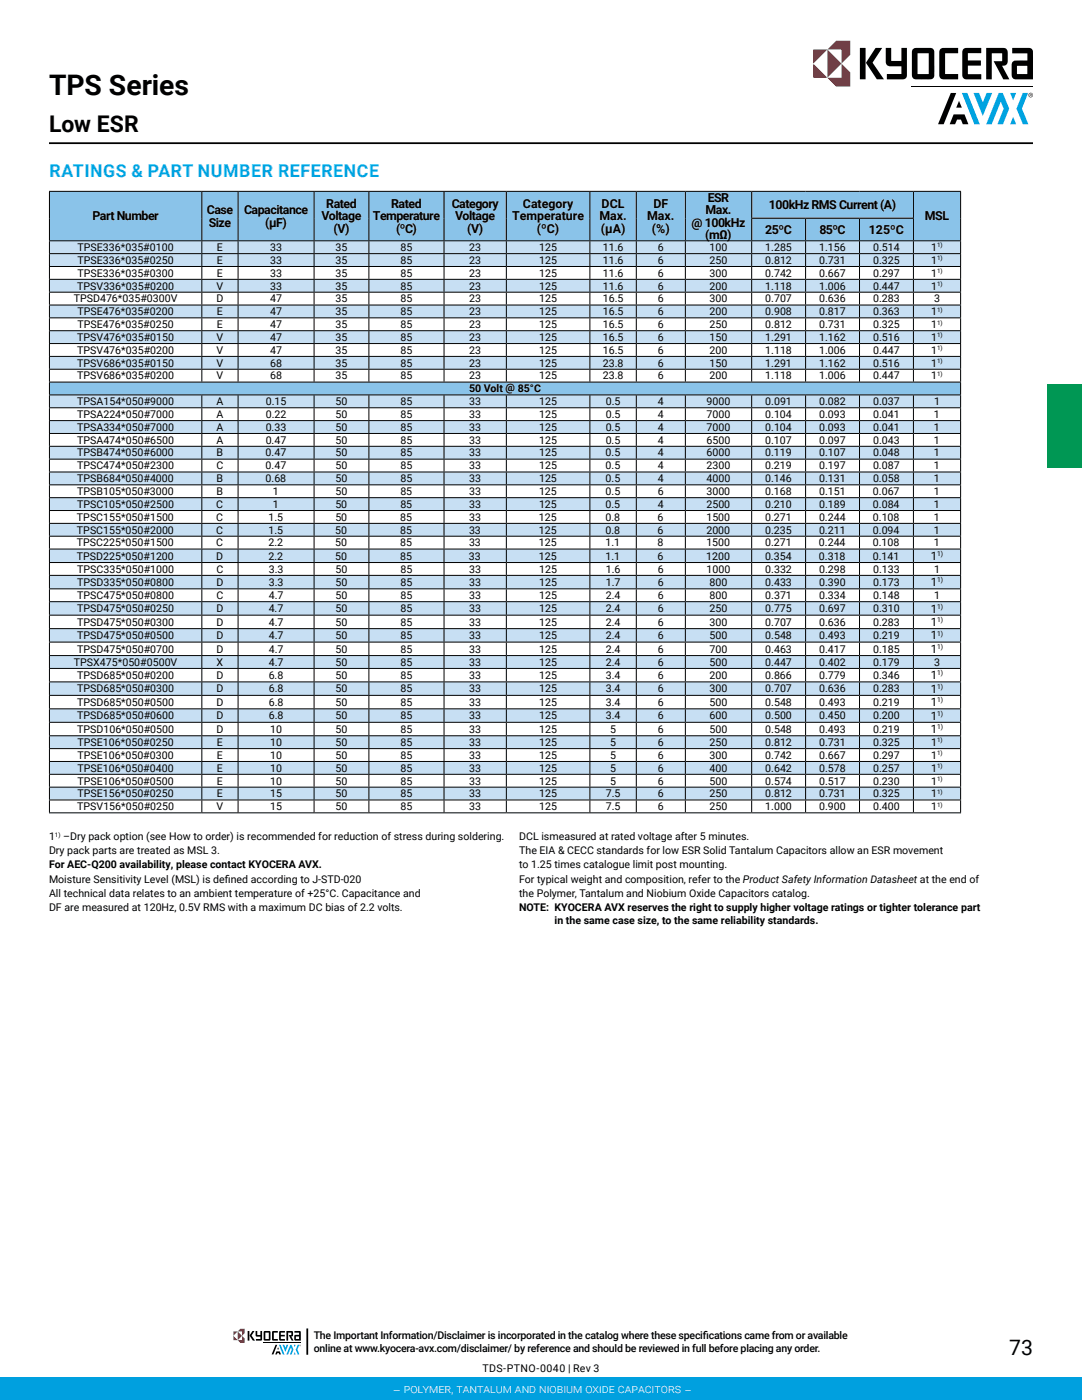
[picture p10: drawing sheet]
<svg xmlns="http://www.w3.org/2000/svg" width="216mm" height="279mm" viewBox="0 0 216 279" stroke-linecap="round" stroke-linejoin="round" font-family="sans-serif">
<defs><g id="words">
<text font-size="5.6" x="9.8" y="19">TPS Series</text>
<text font-size="4.6" x="9.8" y="26.4">Low ESR</text>
<text font-size="4.2" x="201.4" y="270.4">73</text>
<text font-size="3.5" fill="#06bef7" x="9.9" y="35.2">RATINGS &amp; PART NUMBER REFERENCE</text>
<g font-size="2.5">
<text x="65.1" y="41.5">Rated</text>
<text x="78.1" y="41.5">Rated</text>
<text x="90.1" y="41.5">Category</text>
<text x="104.3" y="41.5">Category</text>
<text x="120.1" y="41.5">DCL</text>
<text x="130.4" y="41.5">DF</text>
<text x="141.2" y="40.3">ESR</text>
<text x="153.4" y="41.8">100kHz RMS Current (A)</text>
<text x="18.4" y="44">Part Number</text>
<text x="41.3" y="42.8">Case</text>
<text x="41.7" y="45.2">Size</text>
<text x="48.7" y="42.8">Capacitance</text>
<text x="52.9" y="45.2">(μF)</text>
<text x="64.2" y="44">Voltage</text>
<text x="66.5" y="46.5">(V)</text>
<text x="74.4" y="44">Temperature</text>
<text x="79" y="46.5">(ºC)</text>
<text x="90.9" y="44">Voltage</text>
<text x="93.2" y="46.5">(V)</text>
<text x="102.2" y="44">Temperature</text>
<text x="107.1" y="46.5">(ºC)</text>
<text x="119.6" y="44">Max.</text>
<text x="119.9" y="46.5">(μA)</text>
<text x="129.1" y="44">Max.</text>
<text x="130.1" y="46.5">(%)</text>
<text x="138" y="45.2">@ 100kHz</text>
<text x="140.7" y="47.7">(mΩ)</text>
<text x="140.8" y="42.8">Max.</text>
<text x="152.7" y="46.7">25ºC</text>
<text x="163.5" y="46.7">85ºC</text>
<text x="173.4" y="46.7">125ºC</text>
<text x="184.5" y="44">MSL</text>
</g>
<text font-size="2.5" fill="#fff" x="78.4" y="278.4">– polymer, tantalum and niobium oxide capacitors –</text>
<g font-size="2.3">
<text x="185.7" y="111.7">1</text>
<text x="185.7" y="117">1</text>
<text x="185.7" y="122.2">1</text>
<text x="185.7" y="124.9">1</text>
<text x="185.7" y="127.6">1</text>
<text x="185.7" y="130.3">1</text>
<text x="185.7" y="135.6">1</text>
<text x="185.7" y="138.2">1</text>
<text x="185.7" y="140.9">1</text>
<text x="185.7" y="143.6">1</text>
<text x="185.7" y="146.3">1</text>
</g>
<g font-size="2.1">
<text x="15.5" y="50.1">TPSE336*035#0100</text>
<text x="15.5" y="52.7">TPSE336*035#0250</text>
<text x="43.3" y="50.1">E</text>
<text x="43.3" y="52.7">E</text>
<text x="53.9" y="50.1">33</text>
<text x="53.9" y="52.7">33</text>
<text x="67" y="50.1">35</text>
<text x="67" y="52.7">35</text>
<text x="79.9" y="50.1">85</text>
<text x="79.9" y="52.7">85</text>
<text x="93.6" y="50.1">23</text>
<text x="93.6" y="52.7">23</text>
<text x="107.6" y="50.1">125</text>
<text x="107.6" y="52.7">125</text>
<text x="120.3" y="50.1">11.6</text>
<text x="120.3" y="52.7">11.6</text>
<text x="131.3" y="50.1">6</text>
<text x="131.3" y="52.7">6</text>
<text x="141.6" y="50.1">100</text>
<text x="141.6" y="52.7">250</text>
<text x="152.7" y="50.1">1.285</text>
<text x="152.7" y="52.7">0.812</text>
<text x="163.5" y="50.1">1.156</text>
<text x="163.5" y="52.7">0.731</text>
<text x="174.2" y="50.1">0.514</text>
<text x="174.2" y="52.7">0.325</text>
<text x="185.8" y="50.1">1</text>
<text x="185.8" y="52.7">1</text>
<text x="15.4" y="57.8">TPSV336*035#0200</text>
<text x="15.5" y="55.2">TPSE336*035#0300</text>
<text x="43.2" y="57.8">V</text>
<text x="43.3" y="55.2">E</text>
<text x="53.9" y="55.2">33</text>
<text x="53.9" y="57.8">33</text>
<text x="67" y="55.2">35</text>
<text x="67" y="57.8">35</text>
<text x="79.9" y="55.2">85</text>
<text x="79.9" y="57.8">85</text>
<text x="93.6" y="55.2">23</text>
<text x="93.6" y="57.8">23</text>
<text x="107.6" y="55.2">125</text>
<text x="107.6" y="57.8">125</text>
<text x="120.3" y="55.2">11.6</text>
<text x="120.3" y="57.8">11.6</text>
<text x="131.3" y="55.2">6</text>
<text x="131.3" y="57.8">6</text>
<text x="141.6" y="55.2">300</text>
<text x="141.6" y="57.8">200</text>
<text x="152.7" y="55.2">0.742</text>
<text x="152.7" y="57.8">1.118</text>
<text x="163.5" y="55.2">0.667</text>
<text x="163.5" y="57.8">1.006</text>
<text x="174.2" y="55.2">0.297</text>
<text x="174.2" y="57.8">0.447</text>
<text x="185.8" y="55.2">1</text>
<text x="185.8" y="57.8">1</text>
<text x="14.7" y="60.3">TPSD476*035#0300V</text>
<text x="15.5" y="62.9">TPSE476*035#0200</text>
<text x="15.5" y="65.5">TPSE476*035#0250</text>
<text x="43.2" y="60.3">D</text>
<text x="43.3" y="62.9">E</text>
<text x="43.3" y="65.5">E</text>
<text x="53.9" y="62.9">47</text>
<text x="53.9" y="65.5">47</text>
<text x="53.9" y="60.3">47</text>
<text x="66.9" y="62.9">35</text>
<text x="67" y="65.5">35</text>
<text x="67" y="60.3">35</text>
<text x="79.9" y="62.9">85</text>
<text x="79.9" y="65.5">85</text>
<text x="79.9" y="60.3">85</text>
<text x="93.6" y="62.9">23</text>
<text x="93.6" y="65.5">23</text>
<text x="93.6" y="60.3">23</text>
<text x="107.6" y="62.9">125</text>
<text x="107.6" y="65.5">125</text>
<text x="107.6" y="60.3">125</text>
<text x="120.3" y="62.9">16.5</text>
<text x="120.3" y="65.5">16.5</text>
<text x="120.3" y="60.3">16.5</text>
<text x="131.3" y="62.9">6</text>
<text x="131.3" y="65.5">6</text>
<text x="131.3" y="60.3">6</text>
<text x="141.6" y="62.9">200</text>
<text x="141.6" y="65.5">250</text>
<text x="141.6" y="60.3">300</text>
<text x="152.7" y="62.9">0.908</text>
<text x="152.7" y="65.5">0.812</text>
<text x="152.7" y="60.3">0.707</text>
<text x="163.5" y="62.9">0.817</text>
<text x="163.5" y="65.5">0.731</text>
<text x="163.5" y="60.3">0.636</text>
<text x="174.2" y="62.9">0.363</text>
<text x="174.2" y="65.5">0.325</text>
<text x="174.2" y="60.3">0.283</text>
<text x="185.8" y="62.9">1</text>
<text x="185.8" y="65.5">1</text>
<text x="186.4" y="60.3">3</text>
<text x="15.4" y="68">TPSV476*035#0150</text>
<text x="15.4" y="70.6">TPSV476*035#0200</text>
<text x="43.2" y="68">V</text>
<text x="43.2" y="70.6">V</text>
<text x="53.9" y="68">47</text>
<text x="53.9" y="70.6">47</text>
<text x="67" y="68">35</text>
<text x="67" y="70.6">35</text>
<text x="79.9" y="68">85</text>
<text x="79.9" y="70.6">85</text>
<text x="93.6" y="68">23</text>
<text x="93.6" y="70.6">23</text>
<text x="107.6" y="68">125</text>
<text x="107.6" y="70.6">125</text>
<text x="120.3" y="68">16.5</text>
<text x="120.3" y="70.6">16.5</text>
<text x="131.3" y="68">6</text>
<text x="131.3" y="70.6">6</text>
<text x="141.6" y="68">150</text>
<text x="141.6" y="70.6">200</text>
<text x="152.7" y="68">1.291</text>
<text x="152.7" y="70.6">1.118</text>
<text x="163.5" y="68">1.162</text>
<text x="163.5" y="70.6">1.006</text>
<text x="174.2" y="68">0.516</text>
<text x="174.2" y="70.6">0.447</text>
<text x="185.8" y="68">1</text>
<text x="185.8" y="70.6">1</text>
<text x="15.4" y="73.2">TPSV686*035#0150</text>
<text x="15.4" y="75.7">TPSV686*035#0200</text>
<text x="43.2" y="73.2">V</text>
<text x="43.2" y="75.7">V</text>
<text x="53.9" y="73.2">68</text>
<text x="53.9" y="75.7">68</text>
<text x="67" y="73.2">35</text>
<text x="67" y="75.7">35</text>
<text x="79.9" y="73.2">85</text>
<text x="79.9" y="75.7">85</text>
<text x="93.6" y="73.2">23</text>
<text x="93.6" y="75.7">23</text>
<text x="107.6" y="73.2">125</text>
<text x="107.6" y="75.7">125</text>
<text x="120.3" y="73.2">23.8</text>
<text x="120.3" y="75.7">23.8</text>
<text x="131.3" y="73.2">6</text>
<text x="131.3" y="75.7">6</text>
<text x="141.6" y="73.2">150</text>
<text x="141.6" y="75.7">200</text>
<text x="152.7" y="73.2">1.291</text>
<text x="152.7" y="75.7">1.118</text>
<text x="163.5" y="73.2">1.162</text>
<text x="163.5" y="75.7">1.006</text>
<text x="174.2" y="73.2">0.516</text>
<text x="174.2" y="75.7">0.447</text>
<text x="185.8" y="73.2">1</text>
<text x="185.8" y="75.7">1</text>
<text x="15.4" y="83.4">TPSA224*050#7000</text>
<text x="15.4" y="80.9">TPSA154*050#9000</text>
<text x="43.2" y="83.4">A</text>
<text x="43.2" y="80.9">A</text>
<text x="53" y="83.4">0.22</text>
<text x="53" y="80.9">0.15</text>
<text x="66.9" y="83.4">50</text>
<text x="67" y="80.9">50</text>
<text x="79.9" y="83.4">85</text>
<text x="79.9" y="80.9">85</text>
<text x="93.6" y="78.3">50 Volt @ 85°C</text>
<text x="93.6" y="83.4">33</text>
<text x="93.6" y="80.9">33</text>
<text x="107.6" y="83.4">125</text>
<text x="107.6" y="80.9">125</text>
<text x="120.9" y="83.4">0.5</text>
<text x="120.9" y="80.9">0.5</text>
<text x="131.3" y="83.4">4</text>
<text x="131.3" y="80.9">4</text>
<text x="141" y="83.4">7000</text>
<text x="141" y="80.9">9000</text>
<text x="152.7" y="83.4">0.104</text>
<text x="152.7" y="80.9">0.091</text>
<text x="163.5" y="83.4">0.093</text>
<text x="163.5" y="80.9">0.082</text>
<text x="174.2" y="83.4">0.041</text>
<text x="174.2" y="80.9">0.037</text>
<text x="186.4" y="83.4">1</text>
<text x="186.4" y="80.9">1</text>
<text x="15.4" y="88.5">TPSA474*050#6500</text>
<text x="15.4" y="86">TPSA334*050#7000</text>
<text x="43.2" y="88.5">A</text>
<text x="43.2" y="86">A</text>
<text x="53" y="88.5">0.47</text>
<text x="53" y="86">0.33</text>
<text x="66.9" y="88.5">50</text>
<text x="66.9" y="86">50</text>
<text x="79.9" y="88.5">85</text>
<text x="79.9" y="86">85</text>
<text x="93.6" y="88.5">33</text>
<text x="93.6" y="86">33</text>
<text x="107.6" y="88.5">125</text>
<text x="107.6" y="86">125</text>
<text x="120.9" y="88.5">0.5</text>
<text x="120.9" y="86">0.5</text>
<text x="131.3" y="88.5">4</text>
<text x="131.3" y="86">4</text>
<text x="141" y="88.5">6500</text>
<text x="141" y="86">7000</text>
<text x="152.7" y="88.5">0.107</text>
<text x="152.7" y="86">0.104</text>
<text x="163.5" y="88.5">0.097</text>
<text x="163.5" y="86">0.093</text>
<text x="174.2" y="88.5">0.043</text>
<text x="174.2" y="86">0.041</text>
<text x="186.4" y="88.5">1</text>
<text x="186.4" y="86">1</text>
<text x="15.4" y="93.7">TPSC474*050#2300</text>
<text x="15.4" y="91.1">TPSB474*050#6000</text>
<text x="43.2" y="93.7">C</text>
<text x="43.2" y="91.1">B</text>
<text x="53" y="93.7">0.47</text>
<text x="53" y="91.1">0.47</text>
<text x="66.9" y="93.7">50</text>
<text x="66.9" y="91.1">50</text>
<text x="79.9" y="93.7">85</text>
<text x="79.9" y="91.1">85</text>
<text x="93.6" y="93.7">33</text>
<text x="93.6" y="91.1">33</text>
<text x="107.6" y="93.7">125</text>
<text x="107.6" y="91.1">125</text>
<text x="120.8" y="93.7">0.5</text>
<text x="120.9" y="91.1">0.5</text>
<text x="131.2" y="93.7">4</text>
<text x="131.2" y="91.1">4</text>
<text x="141" y="93.7">2300</text>
<text x="141" y="91.1">6000</text>
<text x="152.7" y="93.7">0.219</text>
<text x="152.7" y="91.1">0.119</text>
<text x="163.4" y="93.7">0.197</text>
<text x="163.4" y="91.1">0.107</text>
<text x="174.2" y="93.7">0.087</text>
<text x="174.2" y="91.1">0.048</text>
<text x="186.4" y="93.7">1</text>
<text x="186.4" y="91.1">1</text>
<text x="15.4" y="101.4">TPSC105*050#2500</text>
<text x="15.4" y="98.8">TPSB105*050#3000</text>
<text x="15.4" y="96.2">TPSB684*050#4000</text>
<text x="43.2" y="101.4">C</text>
<text x="43.2" y="98.8">B</text>
<text x="43.2" y="96.2">B</text>
<text x="53" y="96.2">0.68</text>
<text x="54.5" y="101.4">1</text>
<text x="54.5" y="98.8">1</text>
<text x="66.9" y="101.4">50</text>
<text x="66.9" y="98.8">50</text>
<text x="66.9" y="96.2">50</text>
<text x="79.9" y="101.4">85</text>
<text x="79.9" y="98.8">85</text>
<text x="79.9" y="96.2">85</text>
<text x="93.6" y="101.4">33</text>
<text x="93.6" y="98.8">33</text>
<text x="93.6" y="96.2">33</text>
<text x="107.6" y="101.4">125</text>
<text x="107.6" y="98.8">125</text>
<text x="107.6" y="96.2">125</text>
<text x="120.8" y="101.4">0.5</text>
<text x="120.8" y="98.8">0.5</text>
<text x="120.8" y="96.2">0.5</text>
<text x="131.2" y="101.4">4</text>
<text x="131.2" y="98.8">6</text>
<text x="131.2" y="96.2">4</text>
<text x="141" y="101.4">2500</text>
<text x="141" y="98.8">3000</text>
<text x="141" y="96.2">4000</text>
<text x="152.7" y="101.4">0.210</text>
<text x="152.7" y="98.8">0.168</text>
<text x="152.7" y="96.2">0.146</text>
<text x="163.4" y="101.4">0.189</text>
<text x="163.4" y="98.8">0.151</text>
<text x="163.4" y="96.2">0.131</text>
<text x="174.2" y="101.4">0.084</text>
<text x="174.2" y="98.8">0.067</text>
<text x="174.2" y="96.2">0.058</text>
<text x="186.3" y="101.4">1</text>
<text x="186.3" y="98.8">1</text>
<text x="186.3" y="96.2">1</text>
<text x="15.4" y="106.5">TPSC155*050#2000</text>
<text x="15.4" y="103.9">TPSC155*050#1500</text>
<text x="43.2" y="106.5">C</text>
<text x="43.2" y="103.9">C</text>
<text x="53.6" y="106.5">1.5</text>
<text x="53.6" y="103.9">1.5</text>
<text x="66.9" y="106.5">50</text>
<text x="66.9" y="103.9">50</text>
<text x="79.9" y="106.5">85</text>
<text x="79.9" y="103.9">85</text>
<text x="93.6" y="106.5">33</text>
<text x="93.6" y="103.9">33</text>
<text x="107.5" y="106.5">125</text>
<text x="107.5" y="103.9">125</text>
<text x="120.8" y="106.5">0.8</text>
<text x="120.8" y="103.9">0.8</text>
<text x="131.2" y="106.5">6</text>
<text x="131.2" y="103.9">6</text>
<text x="140.9" y="106.5">2000</text>
<text x="141" y="103.9">1500</text>
<text x="152.7" y="106.5">0.235</text>
<text x="152.7" y="103.9">0.271</text>
<text x="163.4" y="106.5">0.211</text>
<text x="163.4" y="103.9">0.244</text>
<text x="174.2" y="106.5">0.094</text>
<text x="174.2" y="103.9">0.108</text>
<text x="186.3" y="106.5">1</text>
<text x="186.3" y="103.9">1</text>
<text x="15.3" y="111.7">TPSD225*050#1200</text>
<text x="15.4" y="109">TPSC225*050#1500</text>
<text x="43.1" y="111.7">D</text>
<text x="43.2" y="109">C</text>
<text x="53.6" y="111.7">2.2</text>
<text x="53.6" y="109">2.2</text>
<text x="66.9" y="111.7">50</text>
<text x="66.9" y="109">50</text>
<text x="79.9" y="111.7">85</text>
<text x="79.9" y="109">85</text>
<text x="93.6" y="111.7">33</text>
<text x="93.6" y="109">33</text>
<text x="107.5" y="111.7">125</text>
<text x="107.5" y="109">125</text>
<text x="120.8" y="111.7">1.1</text>
<text x="120.8" y="109">1.1</text>
<text x="131.2" y="111.7">6</text>
<text x="131.2" y="109">8</text>
<text x="140.9" y="111.7">1200</text>
<text x="140.9" y="109">1500</text>
<text x="152.7" y="111.7">0.354</text>
<text x="152.7" y="109">0.271</text>
<text x="163.4" y="111.7">0.318</text>
<text x="163.4" y="109">0.244</text>
<text x="174.2" y="111.7">0.141</text>
<text x="174.2" y="109">0.108</text>
<text x="186.3" y="109">1</text>
<text x="15.4" y="116.9">TPSD335*050#0800</text>
<text x="15.4" y="114.3">TPSC335*050#1000</text>
<text x="15.4" y="119.6">TPSC475*050#0800</text>
<text x="43.2" y="116.9">D</text>
<text x="43.2" y="114.3">C</text>
<text x="43.2" y="119.6">C</text>
<text x="53.6" y="116.9">3.3</text>
<text x="53.6" y="114.3">3.3</text>
<text x="53.6" y="119.6">4.7</text>
<text x="67" y="116.9">50</text>
<text x="67" y="114.3">50</text>
<text x="67" y="119.6">50</text>
<text x="79.9" y="116.9">85</text>
<text x="79.9" y="114.3">85</text>
<text x="79.9" y="119.6">85</text>
<text x="93.6" y="116.9">33</text>
<text x="93.6" y="114.3">33</text>
<text x="93.6" y="119.6">33</text>
<text x="107.6" y="116.9">125</text>
<text x="107.6" y="114.3">125</text>
<text x="107.6" y="119.6">125</text>
<text x="120.9" y="116.9">1.7</text>
<text x="120.9" y="114.3">1.6</text>
<text x="120.9" y="119.6">2.4</text>
<text x="131.3" y="116.9">6</text>
<text x="131.3" y="114.3">6</text>
<text x="131.3" y="119.6">6</text>
<text x="141" y="114.3">1000</text>
<text x="141.6" y="116.9">800</text>
<text x="141.6" y="119.6">800</text>
<text x="152.7" y="116.9">0.433</text>
<text x="152.7" y="114.3">0.332</text>
<text x="152.7" y="119.6">0.371</text>
<text x="163.5" y="116.9">0.390</text>
<text x="163.5" y="114.3">0.298</text>
<text x="163.5" y="119.6">0.334</text>
<text x="174.2" y="116.9">0.173</text>
<text x="174.2" y="114.3">0.133</text>
<text x="174.2" y="119.6">0.148</text>
<text x="186.4" y="114.3">1</text>
<text x="186.4" y="119.6">1</text>
<text x="15.4" y="122.2">TPSD475*050#0250</text>
<text x="15.4" y="124.9">TPSD475*050#0300</text>
<text x="43.2" y="122.2">D</text>
<text x="43.2" y="124.9">D</text>
<text x="53.6" y="122.2">4.7</text>
<text x="53.6" y="124.9">4.7</text>
<text x="66.9" y="122.2">50</text>
<text x="67" y="124.9">50</text>
<text x="79.9" y="122.2">85</text>
<text x="79.9" y="124.9">85</text>
<text x="93.6" y="122.2">33</text>
<text x="93.6" y="124.9">33</text>
<text x="107.6" y="122.2">125</text>
<text x="107.6" y="124.9">125</text>
<text x="120.9" y="122.2">2.4</text>
<text x="120.9" y="124.9">2.4</text>
<text x="131.3" y="122.2">6</text>
<text x="131.3" y="124.9">6</text>
<text x="141.6" y="122.2">250</text>
<text x="141.6" y="124.9">300</text>
<text x="152.7" y="122.2">0.775</text>
<text x="152.7" y="124.9">0.707</text>
<text x="163.5" y="122.2">0.697</text>
<text x="163.5" y="124.9">0.636</text>
<text x="174.2" y="122.2">0.310</text>
<text x="174.2" y="124.9">0.283</text>
<text x="15.4" y="127.6">TPSD475*050#0500</text>
<text x="15.4" y="130.2">TPSD475*050#0700</text>
<text x="43.2" y="127.6">D</text>
<text x="43.2" y="130.2">D</text>
<text x="53.6" y="127.6">4.7</text>
<text x="53.6" y="130.2">4.7</text>
<text x="67" y="127.6">50</text>
<text x="67" y="130.2">50</text>
<text x="79.9" y="127.6">85</text>
<text x="79.9" y="130.2">85</text>
<text x="93.6" y="127.6">33</text>
<text x="93.6" y="130.2">33</text>
<text x="107.6" y="127.6">125</text>
<text x="107.6" y="130.2">125</text>
<text x="120.9" y="127.6">2.4</text>
<text x="120.9" y="130.2">2.4</text>
<text x="131.3" y="127.6">6</text>
<text x="131.3" y="130.2">6</text>
<text x="141.6" y="127.6">500</text>
<text x="141.6" y="130.2">700</text>
<text x="152.7" y="127.6">0.548</text>
<text x="152.7" y="130.2">0.463</text>
<text x="163.5" y="127.6">0.493</text>
<text x="163.5" y="130.2">0.417</text>
<text x="174.2" y="127.6">0.219</text>
<text x="174.2" y="130.2">0.185</text>
<text x="14.8" y="132.9">TPSX475*050#0500V</text>
<text x="15.4" y="135.5">TPSD685*050#0200</text>
<text x="43.2" y="135.5">D</text>
<text x="43.2" y="132.9">X</text>
<text x="53.6" y="135.5">6.8</text>
<text x="53.6" y="132.9">4.7</text>
<text x="66.9" y="135.5">50</text>
<text x="67" y="132.9">50</text>
<text x="79.9" y="135.5">85</text>
<text x="79.9" y="132.9">85</text>
<text x="93.6" y="135.5">33</text>
<text x="93.6" y="132.9">33</text>
<text x="107.6" y="135.5">125</text>
<text x="107.6" y="132.9">125</text>
<text x="120.9" y="135.5">3.4</text>
<text x="120.9" y="132.9">2.4</text>
<text x="131.3" y="135.5">6</text>
<text x="131.3" y="132.9">6</text>
<text x="141.6" y="135.5">200</text>
<text x="141.6" y="132.9">500</text>
<text x="152.7" y="135.5">0.866</text>
<text x="152.7" y="132.9">0.447</text>
<text x="163.5" y="135.5">0.779</text>
<text x="163.5" y="132.9">0.402</text>
<text x="174.2" y="135.5">0.346</text>
<text x="174.2" y="132.9">0.179</text>
<text x="186.4" y="132.9">3</text>
<text x="15.4" y="138.2">TPSD685*050#0300</text>
<text x="15.4" y="140.9">TPSD685*050#0500</text>
<text x="15.4" y="143.6">TPSD685*050#0600</text>
<text x="43.2" y="138.2">D</text>
<text x="43.2" y="140.9">D</text>
<text x="43.2" y="143.6">D</text>
<text x="53.6" y="138.2">6.8</text>
<text x="53.6" y="140.9">6.8</text>
<text x="53.6" y="143.6">6.8</text>
<text x="67" y="138.2">50</text>
<text x="67" y="140.9">50</text>
<text x="67" y="143.6">50</text>
<text x="79.9" y="138.2">85</text>
<text x="79.9" y="140.9">85</text>
<text x="79.9" y="143.6">85</text>
<text x="93.6" y="138.2">33</text>
<text x="93.6" y="140.9">33</text>
<text x="93.6" y="143.6">33</text>
<text x="107.6" y="138.2">125</text>
<text x="107.6" y="140.9">125</text>
<text x="107.6" y="143.6">125</text>
<text x="120.9" y="138.2">3.4</text>
<text x="120.9" y="140.9">3.4</text>
<text x="120.9" y="143.6">3.4</text>
<text x="131.3" y="138.2">6</text>
<text x="131.3" y="140.9">6</text>
<text x="131.3" y="143.6">6</text>
<text x="141.6" y="138.2">300</text>
<text x="141.6" y="140.9">500</text>
<text x="141.6" y="143.6">600</text>
<text x="152.7" y="138.2">0.707</text>
<text x="152.7" y="140.9">0.548</text>
<text x="152.7" y="143.6">0.500</text>
<text x="163.5" y="138.2">0.636</text>
<text x="163.5" y="140.9">0.493</text>
<text x="163.5" y="143.6">0.450</text>
<text x="174.2" y="138.2">0.283</text>
<text x="174.2" y="140.9">0.219</text>
<text x="174.2" y="143.6">0.200</text>
<text x="15.4" y="146.2">TPSD106*050#0500</text>
<text x="15.5" y="148.9">TPSE106*050#0250</text>
<text x="43.2" y="146.2">D</text>
<text x="43.3" y="148.9">E</text>
<text x="53.9" y="148.9">10</text>
<text x="53.9" y="146.2">10</text>
<text x="67" y="148.9">50</text>
<text x="67" y="146.2">50</text>
<text x="79.9" y="148.9">85</text>
<text x="79.9" y="146.2">85</text>
<text x="93.6" y="148.9">33</text>
<text x="93.6" y="146.2">33</text>
<text x="107.6" y="148.9">125</text>
<text x="107.6" y="146.2">125</text>
<text x="121.7" y="148.9">5</text>
<text x="121.7" y="146.2">5</text>
<text x="131.3" y="148.9">6</text>
<text x="131.3" y="146.2">6</text>
<text x="141.6" y="148.9">250</text>
<text x="141.6" y="146.2">500</text>
<text x="152.7" y="148.9">0.812</text>
<text x="152.7" y="146.2">0.548</text>
<text x="163.5" y="148.9">0.731</text>
<text x="163.5" y="146.2">0.493</text>
<text x="174.2" y="148.9">0.325</text>
<text x="174.2" y="146.2">0.219</text>
<text x="185.8" y="148.9">1</text>
<text x="15.5" y="151.4">TPSE106*050#0300</text>
<text x="15.5" y="154">TPSE106*050#0400</text>
<text x="43.3" y="151.4">E</text>
<text x="43.3" y="154">E</text>
<text x="53.9" y="151.4">10</text>
<text x="53.9" y="154">10</text>
<text x="67" y="151.4">50</text>
<text x="67" y="154">50</text>
<text x="79.9" y="151.4">85</text>
<text x="79.9" y="154">85</text>
<text x="93.6" y="151.4">33</text>
<text x="93.6" y="154">33</text>
<text x="107.6" y="151.4">125</text>
<text x="107.6" y="154">125</text>
<text x="121.7" y="151.4">5</text>
<text x="121.7" y="154">5</text>
<text x="131.3" y="151.4">6</text>
<text x="131.3" y="154">6</text>
<text x="141.6" y="151.4">300</text>
<text x="141.6" y="154">400</text>
<text x="152.7" y="151.4">0.742</text>
<text x="152.7" y="154">0.642</text>
<text x="163.5" y="151.4">0.667</text>
<text x="163.5" y="154">0.578</text>
<text x="174.2" y="151.4">0.297</text>
<text x="174.2" y="154">0.257</text>
<text x="185.8" y="151.4">1</text>
<text x="185.8" y="154">1</text>
<text x="15.4" y="161.7">TPSV156*050#0250</text>
<text x="15.5" y="156.6">TPSE106*050#0500</text>
<text x="15.5" y="159.1">TPSE156*050#0250</text>
<text x="43.2" y="161.7">V</text>
<text x="43.3" y="156.6">E</text>
<text x="43.3" y="159.1">E</text>
<text x="53.9" y="156.6">10</text>
<text x="53.9" y="159.1">15</text>
<text x="53.9" y="161.7">15</text>
<text x="67" y="156.6">50</text>
<text x="67" y="159.1">50</text>
<text x="67" y="161.7">50</text>
<text x="79.9" y="156.6">85</text>
<text x="79.9" y="159.1">85</text>
<text x="79.9" y="161.7">85</text>
<text x="93.6" y="156.6">33</text>
<text x="93.6" y="159.1">33</text>
<text x="93.6" y="161.7">33</text>
<text x="107.6" y="156.6">125</text>
<text x="107.6" y="159.1">125</text>
<text x="107.6" y="161.7">125</text>
<text x="120.9" y="159.1">7.5</text>
<text x="120.9" y="161.7">7.5</text>
<text x="121.7" y="156.6">5</text>
<text x="131.3" y="159.1">6</text>
<text x="131.3" y="161.7">6</text>
<text x="131.3" y="156.6">6</text>
<text x="141.6" y="159.1">250</text>
<text x="141.6" y="161.7">250</text>
<text x="141.6" y="156.6">500</text>
<text x="152.7" y="159.1">0.812</text>
<text x="152.7" y="161.7">1.000</text>
<text x="152.7" y="156.6">0.574</text>
<text x="163.5" y="159.1">0.731</text>
<text x="163.5" y="161.7">0.900</text>
<text x="163.5" y="156.6">0.517</text>
<text x="174.2" y="159.1">0.325</text>
<text x="174.2" y="161.7">0.400</text>
<text x="174.2" y="156.6">0.230</text>
<text x="185.8" y="159.1">1</text>
<text x="185.8" y="161.7">1</text>
<text x="185.8" y="156.6">1</text>
<text x="9.8" y="167.7">1</text>
<text x="12.6" y="167.7">–Dry pack option (see How to order) is recommended for reduction of stress during soldering.</text>
<text x="103.6" y="167.7">DCL ismeasured at rated voltage after 5 minutes.</text>
<text x="9.8" y="170.5">Dry pack parts are treated as MSL 3.</text>
<text x="9.8" y="173.3">For AEC-Q200 availability, please contact KYOCERA AVX.</text>
<text x="103.6" y="170.5">The EIA &amp; CECC standards for low ESR Solid Tantalum Capacitors allow an ESR movement</text>
<text x="103.6" y="173.3">to 1.25 times catalogue limit post mounting.</text>
<text x="9.8" y="176.1">Moisture Sensitivity Level (MSL) is def</text>
<text x="9.8" y="178.9">All technical data relates to an ambient temperature of +25°C. Capacitance and</text>
<text x="44.9" y="176.1">ined according to J-STD-020</text>
<text x="103.6" y="178.9">the Polymer, Tantalum and Niobium Oxide Capacitors catalog.</text>
<text x="103.6" y="176.1">For typical weight and composition, refer to the Product Safety Information Datasheet at the end of</text>
<text x="9.8" y="181.8">DF are measured at 120Hz, 0.5V RMS with a maximum DC bias of 2.2 volts.</text>
<text x="103.6" y="181.8">NOTE: KYOCERA AVX reserves the right to supply higher voltage ratings or tighter tolerance part</text>
<text x="110.6" y="184.3">in the same case size, to the same reliability standards.</text>
<text x="62.6" y="267.2">The Important Information/Disclaimer is incorporated in the catalog where these specif</text>
<text x="62.6" y="269.8">online at www.kyocera-avx.com/disclaimer/ by reference and should be reviewed in full before placing any order.</text>
<text x="140.2" y="267.2">ications came from or available</text>
<text x="96.3" y="273.8">TDS-PTNO-0040 | Rev 3</text>
</g>
<g font-size="1.3">
<text x="187" y="111">1)</text>
<text x="187" y="116.2">1)</text>
<text x="187" y="121.5">1)</text>
<text x="187" y="124.2">1)</text>
<text x="187" y="126.9">1)</text>
<text x="187" y="129.5">1)</text>
<text x="187" y="134.8">1)</text>
<text x="187" y="137.5">1)</text>
<text x="187" y="140.2">1)</text>
<text x="187" y="142.9">1)</text>
<text x="187" y="145.5">1)</text>
</g>
<g font-size="1.2">
<text x="187" y="49.4">1)</text>
<text x="187" y="52">1)</text>
<text x="187" y="54.5">1)</text>
<text x="187" y="57.1">1)</text>
<text x="187" y="62.2">1)</text>
<text x="187" y="64.8">1)</text>
<text x="187" y="67.3">1)</text>
<text x="187" y="69.9">1)</text>
<text x="187" y="72.5">1)</text>
<text x="187" y="75">1)</text>
<text x="187" y="148.2">1)</text>
<text x="187" y="150.7">1)</text>
<text x="187" y="153.3">1)</text>
<text x="187" y="155.9">1)</text>
<text x="187" y="158.4">1)</text>
<text x="187" y="161">1)</text>
<text x="11" y="167">1)</text>
</g>
</g></defs>
<path d="M9.8 28.6h196.3" fill="none" stroke="#000" stroke-width=".35"/>
<path d="M209 76.6h6.9v16.6h-6.9z" fill="#009754"/>
<path d="M9.9 38.2h30.4v9.9h-30.4zM40.3 38.2h7.2v9.9h-7.2zM47.5 38.2h15.2v9.9h-15.2zM62.7 38.2h10.9v9.9h-10.9zM73.6 38.2h15v9.9h-15zM88.6 38.2h12.4v9.9h-12.4zM101 38.2h16.7v9.9h-16.7zM117.7 38.2h9.3v9.9h-9.3zM127 38.2h9.8v9.9h-9.8zM136.8 38.2h13.2v9.9h-13.2zM150 38.2h32.3v5.4h-32.3zM182.3 38.2h9.4v9.9h-9.4zM150 43.6h10.7v4.5h-10.7zM160.7 43.6h10.8v4.5h-10.8zM171.5 43.6h10.8v4.5h-10.8z" fill="#8ac3e9"/>
<g fill="#c7dff3">
<path d="M9.9 48.1h30.4v2.5h-30.4zM40.3 48.1h7.2v2.5h-7.2zM47.5 48.1h15.2v2.5h-15.2zM62.7 48.1h10.9v2.5h-10.9zM73.6 48.1h15v2.5h-15zM88.6 48.1h12.4v2.5h-12.4zM101 48.1h16.7v2.5h-16.7zM117.7 48.1h9.3v2.5h-9.3zM127 48.1h9.8v2.5h-9.8zM136.8 48.1h13.2v2.5h-13.2zM150 48.1h10.7v2.5h-10.7zM160.7 48.1h10.8v2.5h-10.8zM171.5 48.1h10.8v2.5h-10.8zM182.3 48.1h9.4v2.5h-9.4zM9.9 78.8h30.4v2.6h-30.4zM40.3 78.8h7.2v2.6h-7.2zM47.5 78.8h15.2v2.6h-15.2zM62.7 78.8h10.9v2.6h-10.9zM73.6 78.8h15v2.6h-15zM88.6 78.8h12.4v2.6h-12.4zM101 78.8h16.7v2.6h-16.7zM117.7 78.8h9.3v2.6h-9.3zM127 78.8h9.8v2.6h-9.8zM136.8 78.8h13.2v2.6h-13.2zM150 78.8h10.7v2.6h-10.7zM160.7 78.8h10.8v2.6h-10.8zM171.5 78.8h10.8v2.6h-10.8zM182.3 78.8h9.4v2.6h-9.4zM9.9 83.9h30.4v2.6h-30.4zM40.3 83.9h7.2v2.6h-7.2zM47.5 83.9h15.2v2.6h-15.2zM62.7 83.9h10.9v2.6h-10.9zM73.6 83.9h15v2.6h-15zM88.6 83.9h12.4v2.6h-12.4zM101 83.9h16.7v2.6h-16.7zM117.7 83.9h9.3v2.6h-9.3zM127 83.9h9.8v2.6h-9.8zM136.8 83.9h13.2v2.6h-13.2zM150 83.9h10.7v2.6h-10.7zM160.7 83.9h10.8v2.6h-10.8zM171.5 83.9h10.8v2.6h-10.8zM182.3 83.9h9.4v2.6h-9.4zM9.9 89.1h30.4v2.5h-30.4zM40.3 89.1h7.2v2.5h-7.2zM47.5 89.1h15.2v2.5h-15.2zM62.7 89.1h10.9v2.5h-10.9zM73.6 89.1h15v2.5h-15zM88.6 89.1h12.4v2.5h-12.4zM101 89.1h16.7v2.5h-16.7zM117.7 89.1h9.3v2.5h-9.3zM127 89.1h9.8v2.5h-9.8zM136.8 89.1h13.2v2.5h-13.2zM150 89.1h10.7v2.5h-10.7zM160.7 89.1h10.8v2.5h-10.8zM171.5 89.1h10.8v2.5h-10.8zM182.3 89.1h9.4v2.5h-9.4zM9.9 94.2h30.4v2.6h-30.4zM40.3 94.2h7.2v2.6h-7.2zM47.5 94.2h15.2v2.6h-15.2zM62.7 94.2h10.9v2.6h-10.9zM73.6 94.2h15v2.6h-15zM88.6 94.2h12.4v2.6h-12.4zM101 94.2h16.7v2.6h-16.7zM117.7 94.2h9.3v2.6h-9.3zM127 94.2h9.8v2.6h-9.8zM136.8 94.2h13.2v2.6h-13.2zM150 94.2h10.7v2.6h-10.7zM160.7 94.2h10.8v2.6h-10.8zM171.5 94.2h10.8v2.6h-10.8zM182.3 94.2h9.4v2.6h-9.4zM9.9 99.3h30.4v2.6h-30.4zM40.3 99.3h7.2v2.6h-7.2zM47.5 99.3h15.2v2.6h-15.2zM62.7 99.3h10.9v2.6h-10.9zM73.6 99.3h15v2.6h-15zM88.6 99.3h12.4v2.6h-12.4zM101 99.3h16.7v2.6h-16.7zM117.7 99.3h9.3v2.6h-9.3zM127 99.3h9.8v2.6h-9.8zM136.8 99.3h13.2v2.6h-13.2zM150 99.3h10.7v2.6h-10.7zM160.7 99.3h10.8v2.6h-10.8zM171.5 99.3h10.8v2.6h-10.8zM182.3 99.3h9.4v2.6h-9.4zM9.9 104.5h30.4v2.5h-30.4zM40.3 104.5h7.2v2.5h-7.2zM47.5 104.5h15.2v2.5h-15.2zM62.7 104.5h10.9v2.5h-10.9zM73.6 104.5h15v2.5h-15zM88.6 104.5h12.4v2.5h-12.4zM101 104.5h16.7v2.5h-16.7zM117.7 104.5h9.3v2.5h-9.3zM127 104.5h9.8v2.5h-9.8zM136.8 104.5h13.2v2.5h-13.2zM150 104.5h10.7v2.5h-10.7zM160.7 104.5h10.8v2.5h-10.8zM171.5 104.5h10.8v2.5h-10.8zM182.3 104.5h9.4v2.5h-9.4zM9.9 109.6h30.4v2.7h-30.4zM40.3 109.6h7.2v2.7h-7.2zM47.5 109.6h15.2v2.7h-15.2zM62.7 109.6h10.9v2.7h-10.9zM73.6 109.6h15v2.7h-15zM88.6 109.6h12.4v2.7h-12.4zM101 109.6h16.7v2.7h-16.7zM117.7 109.6h9.3v2.7h-9.3zM127 109.6h9.8v2.7h-9.8zM136.8 109.6h13.2v2.7h-13.2zM150 109.6h10.7v2.7h-10.7zM160.7 109.6h10.8v2.7h-10.8zM171.5 109.6h10.8v2.7h-10.8zM182.3 109.6h9.4v2.7h-9.4zM9.9 114.8h30.4v2.7h-30.4zM40.3 114.8h7.2v2.7h-7.2zM47.5 114.8h15.2v2.7h-15.2zM62.7 114.8h10.9v2.7h-10.9zM73.6 114.8h15v2.7h-15zM88.6 114.8h12.4v2.7h-12.4zM101 114.8h16.7v2.7h-16.7zM117.7 114.8h9.3v2.7h-9.3zM127 114.8h9.8v2.7h-9.8zM136.8 114.8h13.2v2.7h-13.2zM150 114.8h10.7v2.7h-10.7zM160.7 114.8h10.8v2.7h-10.8zM171.5 114.8h10.8v2.7h-10.8zM182.3 114.8h9.4v2.7h-9.4zM9.9 120.1h30.4v2.7h-30.4zM40.3 120.1h7.2v2.7h-7.2zM47.5 120.1h15.2v2.7h-15.2zM62.7 120.1h10.9v2.7h-10.9zM73.6 120.1h15v2.7h-15zM88.6 120.1h12.4v2.7h-12.4zM101 120.1h16.7v2.7h-16.7zM117.7 120.1h9.3v2.7h-9.3zM127 120.1h9.8v2.7h-9.8zM136.8 120.1h13.2v2.7h-13.2zM150 120.1h10.7v2.7h-10.7zM160.7 120.1h10.8v2.7h-10.8zM171.5 120.1h10.8v2.7h-10.8zM182.3 120.1h9.4v2.7h-9.4zM9.9 125.5h30.4v2.6h-30.4zM40.3 125.5h7.2v2.6h-7.2zM47.5 125.5h15.2v2.6h-15.2zM62.7 125.5h10.9v2.6h-10.9zM73.6 125.5h15v2.6h-15zM88.6 125.5h12.4v2.6h-12.4zM101 125.5h16.7v2.6h-16.7zM117.7 125.5h9.3v2.6h-9.3zM127 125.5h9.8v2.6h-9.8zM136.8 125.5h13.2v2.6h-13.2zM150 125.5h10.7v2.6h-10.7zM160.7 125.5h10.8v2.6h-10.8zM171.5 125.5h10.8v2.6h-10.8zM182.3 125.5h9.4v2.6h-9.4zM9.9 130.8h30.4v2.6h-30.4zM40.3 130.8h7.2v2.6h-7.2zM47.5 130.8h15.2v2.6h-15.2zM62.7 130.8h10.9v2.6h-10.9zM73.6 130.8h15v2.6h-15zM88.6 130.8h12.4v2.6h-12.4zM101 130.8h16.7v2.6h-16.7zM117.7 130.8h9.3v2.6h-9.3zM127 130.8h9.8v2.6h-9.8zM136.8 130.8h13.2v2.6h-13.2zM150 130.8h10.7v2.6h-10.7zM160.7 130.8h10.8v2.6h-10.8zM171.5 130.8h10.8v2.6h-10.8zM182.3 130.8h9.4v2.6h-9.4zM9.9 136.1h30.4v2.7h-30.4zM40.3 136.1h7.2v2.7h-7.2zM47.5 136.1h15.2v2.7h-15.2zM62.7 136.1h10.9v2.7h-10.9zM73.6 136.1h15v2.7h-15zM88.6 136.1h12.4v2.7h-12.4zM101 136.1h16.7v2.7h-16.7zM117.7 136.1h9.3v2.7h-9.3zM127 136.1h9.8v2.7h-9.8zM136.8 136.1h13.2v2.7h-13.2zM150 136.1h10.7v2.7h-10.7zM160.7 136.1h10.8v2.7h-10.8zM171.5 136.1h10.8v2.7h-10.8zM182.3 136.1h9.4v2.7h-9.4zM9.9 141.5h30.4v2.7h-30.4zM40.3 141.5h7.2v2.7h-7.2zM47.5 141.5h15.2v2.7h-15.2zM62.7 141.5h10.9v2.7h-10.9zM73.6 141.5h15v2.7h-15zM88.6 141.5h12.4v2.7h-12.4zM101 141.5h16.7v2.7h-16.7zM117.7 141.5h9.3v2.7h-9.3zM127 141.5h9.8v2.7h-9.8zM136.8 141.5h13.2v2.7h-13.2zM150 141.5h10.7v2.7h-10.7zM160.7 141.5h10.8v2.7h-10.8zM171.5 141.5h10.8v2.7h-10.8zM182.3 141.5h9.4v2.7h-9.4zM9.9 146.8h30.4v2.6h-30.4zM40.3 146.8h7.2v2.6h-7.2zM47.5 146.8h15.2v2.6h-15.2zM62.7 146.8h10.9v2.6h-10.9zM73.6 146.8h15v2.6h-15zM88.6 146.8h12.4v2.6h-12.4zM101 146.8h16.7v2.6h-16.7zM117.7 146.8h9.3v2.6h-9.3zM127 146.8h9.8v2.6h-9.8zM136.8 146.8h13.2v2.6h-13.2zM150 146.8h10.7v2.6h-10.7zM160.7 146.8h10.8v2.6h-10.8zM171.5 146.8h10.8v2.6h-10.8zM182.3 146.8h9.4v2.6h-9.4zM9.9 152h30.4v2.5h-30.4zM40.3 152h7.2v2.5h-7.2zM47.5 152h15.2v2.5h-15.2zM62.7 152h10.9v2.5h-10.9zM73.6 152h15v2.5h-15zM88.6 152h12.4v2.5h-12.4zM101 152h16.7v2.5h-16.7zM117.7 152h9.3v2.5h-9.3zM127 152h9.8v2.5h-9.8zM136.8 152h13.2v2.5h-13.2zM150 152h10.7v2.5h-10.7zM160.7 152h10.8v2.5h-10.8zM171.5 152h10.8v2.5h-10.8zM182.3 152h9.4v2.5h-9.4zM9.9 157.1h30.4v2.6h-30.4zM40.3 157.1h7.2v2.6h-7.2zM47.5 157.1h15.2v2.6h-15.2zM62.7 157.1h10.9v2.6h-10.9zM73.6 157.1h15v2.6h-15zM88.6 157.1h12.4v2.6h-12.4zM101 157.1h16.7v2.6h-16.7zM117.7 157.1h9.3v2.6h-9.3zM127 157.1h9.8v2.6h-9.8zM136.8 157.1h13.2v2.6h-13.2zM150 157.1h10.7v2.6h-10.7zM160.7 157.1h10.8v2.6h-10.8zM171.5 157.1h10.8v2.6h-10.8zM182.3 157.1h9.4v2.6h-9.4z"/>
<path d="M9.9 50.6h30.4v2.6h-30.4zM40.3 50.6h7.2v2.6h-7.2zM47.5 50.6h15.2v2.6h-15.2zM62.7 50.6h10.9v2.6h-10.9zM73.6 50.6h15v2.6h-15zM88.6 50.6h12.4v2.6h-12.4zM101 50.6h16.7v2.6h-16.7zM117.7 50.6h9.3v2.6h-9.3zM127 50.6h9.8v2.6h-9.8zM136.8 50.6h13.2v2.6h-13.2zM150 50.6h10.7v2.6h-10.7zM160.7 50.6h10.8v2.6h-10.8zM171.5 50.6h10.8v2.6h-10.8zM182.3 50.6h9.4v2.6h-9.4zM9.9 55.7h30.4v2.6h-30.4zM40.3 55.7h7.2v2.6h-7.2zM47.5 55.7h15.2v2.6h-15.2zM62.7 55.7h10.9v2.6h-10.9zM73.6 55.7h15v2.6h-15zM88.6 55.7h12.4v2.6h-12.4zM101 55.7h16.7v2.6h-16.7zM117.7 55.7h9.3v2.6h-9.3zM127 55.7h9.8v2.6h-9.8zM136.8 55.7h13.2v2.6h-13.2zM150 55.7h10.7v2.6h-10.7zM160.7 55.7h10.8v2.6h-10.8zM171.5 55.7h10.8v2.6h-10.8zM182.3 55.7h9.4v2.6h-9.4zM9.9 60.9h30.4v2.5h-30.4zM40.3 60.9h7.2v2.5h-7.2zM47.5 60.9h15.2v2.5h-15.2zM62.7 60.9h10.9v2.5h-10.9zM73.6 60.9h15v2.5h-15zM88.6 60.9h12.4v2.5h-12.4zM101 60.9h16.7v2.5h-16.7zM117.7 60.9h9.3v2.5h-9.3zM127 60.9h9.8v2.5h-9.8zM136.8 60.9h13.2v2.5h-13.2zM150 60.9h10.7v2.5h-10.7zM160.7 60.9h10.8v2.5h-10.8zM171.5 60.9h10.8v2.5h-10.8zM182.3 60.9h9.4v2.5h-9.4zM9.9 66h30.4v2.6h-30.4zM40.3 66h7.2v2.6h-7.2zM47.5 66h15.2v2.6h-15.2zM62.7 66h10.9v2.6h-10.9zM73.6 66h15v2.6h-15zM88.6 66h12.4v2.6h-12.4zM101 66h16.7v2.6h-16.7zM117.7 66h9.3v2.6h-9.3zM127 66h9.8v2.6h-9.8zM136.8 66h13.2v2.6h-13.2zM150 66h10.7v2.6h-10.7zM160.7 66h10.8v2.6h-10.8zM171.5 66h10.8v2.6h-10.8zM182.3 66h9.4v2.6h-9.4zM9.9 71.1h30.4v2.6h-30.4zM40.3 71.1h7.2v2.6h-7.2zM47.5 71.1h15.2v2.6h-15.2zM62.7 71.1h10.9v2.6h-10.9zM73.6 71.1h15v2.6h-15zM88.6 71.1h12.4v2.6h-12.4zM101 71.1h16.7v2.6h-16.7zM117.7 71.1h9.3v2.6h-9.3zM127 71.1h9.8v2.6h-9.8zM136.8 71.1h13.2v2.6h-13.2zM150 71.1h10.7v2.6h-10.7zM160.7 71.1h10.8v2.6h-10.8zM171.5 71.1h10.8v2.6h-10.8zM182.3 71.1h9.4v2.6h-9.4z"/>
</g>
<path d="M9.9 76.3h181.8v2.5h-181.8z" fill="#8ac3e9"/>
<g fill="none" stroke="#000" stroke-width=".2">
<path d="M9.8 38.2h182M9.9 38.3v9.7M40.3 38.3v9.7M47.5 38.3v9.7M62.7 38.3v9.7M73.6 38.3v9.7M88.6 38.3v9.7M101 38.3v9.7M117.7 38.3v9.7M127 38.3v9.7M136.8 38.3v9.7M150 38.3v5.2"/>
<path d="M182.3 38.3v5.2M191.7 38.3v9.7M9.8 50.6h182M9.8 48.1h182M9.8 53.2h182M9.8 55.7h182M9.8 58.3h182M9.9 48.1v2.4M9.9 50.7v2.4M9.9 53.3v2.4M9.9 55.8v2.4M9.9 58.4v2.4"/>
<path d="M40.3 48.1v2.4M40.3 50.7v2.4M40.3 53.3v2.4M40.3 55.8v2.4M40.3 58.4v2.4M47.5 48.1v2.4M47.5 50.7v2.4M47.5 53.3v2.4M47.5 55.8v2.4M47.5 58.4v2.4M62.7 48.1v2.4M62.7 50.7v2.4"/>
<path d="M62.7 53.3v2.4M62.7 55.8v2.4M62.7 58.4v2.4M73.6 48.1v2.4M73.6 50.7v2.4M73.6 53.3v2.4M73.6 55.8v2.4M73.6 58.4v2.4M88.6 48.1v2.4M88.6 50.7v2.4M88.6 53.3v2.4M88.6 55.8v2.4"/>
<path d="M88.6 58.4v2.4M101 48.1v2.4M101 50.7v2.4M101 53.3v2.4M101 55.8v2.4M101 58.4v2.4M117.7 48.1v2.4M117.7 50.7v2.4M117.7 53.3v2.4M117.7 55.8v2.4M117.7 58.4v2.4M127 48.1v2.4"/>
<path d="M127 50.7v2.4M127 53.3v2.4M127 55.8v2.4M127 58.4v2.4M136.8 48.1v2.4M136.8 50.7v2.4M136.8 53.3v2.4M136.8 55.8v2.4M136.8 58.4v2.4M149.9 43.6h32.5M150 43.6v4.4M150 48.1v2.4"/>
<path d="M150 50.7v2.4M150 53.3v2.4M150 55.8v2.4M150 58.4v2.4M160.7 43.6v4.4M160.7 48.1v2.4M160.7 50.7v2.4M160.7 53.3v2.4M160.7 55.8v2.4M160.7 58.4v2.4M171.5 43.6v4.4M171.5 48.1v2.4"/>
<path d="M171.5 50.7v2.4M171.5 53.3v2.4M171.5 55.8v2.4M171.5 58.4v2.4M182.3 43.6v4.4M182.3 48.1v2.4M182.3 50.7v2.4M182.3 53.3v2.4M182.3 55.8v2.4M182.3 58.4v2.4M191.7 48.1v2.4M191.7 50.7v2.4"/>
<path d="M191.7 53.3v2.4M191.7 55.8v2.4M191.7 58.4v2.4M9.8 60.9h182M9.8 63.4h182M9.8 66h182M9.8 68.6h182M9.8 71.1h182M9.8 73.7h182M9.8 76.3h182M9.8 78.8h182M9.9 61v2.3"/>
<path d="M9.9 63.5v2.4M9.9 66.1v2.4M9.9 68.7v2.3M9.9 71.2v2.4M9.9 73.8v2.4M9.9 76.3v2.4M9.9 78.9v2.4M40.3 61v2.3M40.3 63.5v2.4M40.3 66.1v2.4M40.3 68.7v2.3M40.3 71.2v2.4"/>
<path d="M40.3 73.8v2.4M40.3 78.9v2.4M47.5 61v2.3M47.5 63.5v2.4M47.5 66.1v2.4M47.5 68.7v2.3M47.5 71.2v2.4M47.5 73.8v2.4M47.5 78.9v2.4M62.7 61v2.3M62.7 63.5v2.4M62.7 66.1v2.4"/>
<path d="M62.7 68.7v2.3M62.7 71.2v2.4M62.7 73.8v2.4M62.7 78.9v2.4M73.6 61v2.3M73.6 63.5v2.4M73.6 66.1v2.4M73.6 68.7v2.3M73.6 71.2v2.4M73.6 73.8v2.4M73.6 78.9v2.4M88.6 61v2.3"/>
<path d="M88.6 63.5v2.4M88.6 66.1v2.4M88.6 68.7v2.3M88.6 71.2v2.4M88.6 73.8v2.4M88.6 78.9v2.4M101 61v2.3M101 63.5v2.4M101 66.1v2.4M101 68.7v2.3M101 71.2v2.4M101 73.8v2.4"/>
<path d="M101 78.9v2.4M117.7 61v2.3M117.7 63.5v2.4M117.7 66.1v2.4M117.7 68.7v2.3M117.7 71.2v2.4M117.7 73.8v2.4M117.7 78.9v2.4M127 61v2.3M127 63.5v2.4M127 66.1v2.4M127 68.7v2.3"/>
<path d="M127 71.2v2.4M127 73.8v2.4M127 78.9v2.4M136.8 61v2.3M136.8 63.5v2.4M136.8 66.1v2.4M136.8 68.7v2.3M136.8 71.2v2.4M136.8 73.8v2.4M136.8 78.9v2.4M150 61v2.3M150 63.5v2.4"/>
<path d="M150 66.1v2.4M150 68.7v2.3M150 71.2v2.4M150 73.8v2.4M150 78.9v2.4M160.7 61v2.3M160.7 63.5v2.4M160.7 66.1v2.4M160.7 68.7v2.3M160.7 71.2v2.4M160.7 73.8v2.4M160.7 78.9v2.4"/>
<path d="M171.5 61v2.3M171.5 63.5v2.4M171.5 66.1v2.4M171.5 68.7v2.3M171.5 71.2v2.4M171.5 73.8v2.4M171.5 78.9v2.4M182.3 61v2.3M182.3 63.5v2.4M182.3 66.1v2.4M182.3 68.7v2.3M182.3 71.2v2.4"/>
<path d="M182.3 73.8v2.4M182.3 78.9v2.4M191.7 61v2.3M191.7 63.5v2.4M191.7 66.1v2.4M191.7 68.7v2.3M191.7 71.2v2.4M191.7 73.8v2.4M191.7 76.3v2.4M191.7 78.9v2.4M9.8 81.4h182M9.8 83.9h182"/>
<path d="M9.8 86.5h182M9.8 89.1h182M9.8 91.6h182M9.8 94.2h182M9.8 96.8h182M9.8 99.3h182M9.9 81.5v2.4M9.9 84v2.4M9.9 86.6v2.4M9.9 89.2v2.3M9.9 91.7v2.4M9.9 94.3v2.4"/>
<path d="M9.9 96.8v2.4M9.9 99.4v2.4M40.3 81.5v2.4M40.3 84v2.4M40.3 86.6v2.4M40.3 89.2v2.3M40.3 91.7v2.4M40.3 94.3v2.4M40.3 96.8v2.4M40.3 99.4v2.4M47.5 81.5v2.4M47.5 84v2.4"/>
<path d="M47.5 86.6v2.4M47.5 89.2v2.3M47.5 91.7v2.4M47.5 94.3v2.4M47.5 96.8v2.4M47.5 99.4v2.4M62.7 81.5v2.4M62.7 84v2.4M62.7 86.6v2.4M62.7 89.2v2.3M62.7 91.7v2.4M62.7 94.3v2.4"/>
<path d="M62.7 96.8v2.4M62.7 99.4v2.4M73.6 81.5v2.4M73.6 84v2.4M73.6 86.6v2.4M73.6 89.2v2.3M73.6 91.7v2.4M73.6 94.3v2.4M73.6 96.8v2.4M73.6 99.4v2.4M88.6 81.5v2.4M88.6 84v2.4"/>
<path d="M88.6 86.6v2.4M88.6 89.2v2.3M88.6 91.7v2.4M88.6 94.3v2.4M88.6 96.8v2.4M88.6 99.4v2.4M101 81.5v2.4M101 84v2.4M101 86.6v2.4M101 89.2v2.3M101 91.7v2.4M101 94.3v2.4"/>
<path d="M101 96.8v2.4M101 99.4v2.4M117.7 81.5v2.4M117.7 84v2.4M117.7 86.6v2.4M117.7 89.2v2.3M117.7 91.7v2.4M117.7 94.3v2.4M117.7 96.8v2.4M117.7 99.4v2.4M127 81.5v2.4M127 84v2.4"/>
<path d="M127 86.6v2.4M127 89.2v2.3M127 91.7v2.4M127 94.3v2.4M127 96.8v2.4M127 99.4v2.4M136.8 81.5v2.4M136.8 84v2.4M136.8 86.6v2.4M136.8 89.2v2.3M136.8 91.7v2.4M136.8 94.3v2.4"/>
<path d="M136.8 96.8v2.4M136.8 99.4v2.4M150 81.5v2.4M150 84v2.4M150 86.6v2.4M150 89.2v2.3M150 91.7v2.4M150 94.3v2.4M150 96.8v2.4M150 99.4v2.4M160.7 81.5v2.4M160.7 84v2.4"/>
<path d="M160.7 86.6v2.4M160.7 89.2v2.3M160.7 91.7v2.4M160.7 94.3v2.4M160.7 96.8v2.4M160.7 99.4v2.4M171.5 81.5v2.4M171.5 84v2.4M171.5 86.6v2.4M171.5 89.2v2.3M171.5 91.7v2.4M171.5 94.3v2.4"/>
<path d="M171.5 96.8v2.4M171.5 99.4v2.4M182.3 81.5v2.4M182.3 84v2.4M182.3 86.6v2.4M182.3 89.2v2.3M182.3 91.7v2.4M182.3 94.3v2.4M182.3 96.8v2.4M182.3 99.4v2.4M191.7 81.5v2.4M191.7 84v2.4"/>
<path d="M191.7 86.6v2.4M191.7 89.2v2.3M191.7 91.7v2.4M191.7 94.3v2.4M191.7 96.8v2.4M191.7 99.4v2.4M9.8 101.9h182M9.8 104.4h182M9.8 107h182M9.8 109.6h182M9.8 112.3h182M9.8 114.8h182"/>
<path d="M9.8 117.5h182M9.9 102v2.4M9.9 104.5v2.4M9.9 107.1v2.4M9.9 109.7v2.5M9.9 112.4v2.3M9.9 114.9v2.5M9.9 117.6v2.4M40.3 102v2.4M40.3 104.5v2.4M40.3 107.1v2.4M40.3 109.7v2.5"/>
<path d="M40.3 112.4v2.3M40.3 114.9v2.5M40.3 117.6v2.4M47.5 102v2.4M47.5 104.5v2.4M47.5 107.1v2.4M47.5 109.7v2.5M47.5 112.4v2.3M47.5 114.9v2.5M47.5 117.6v2.4M62.7 102v2.4M62.7 104.5v2.4"/>
<path d="M62.7 107.1v2.4M62.7 109.7v2.5M62.7 112.4v2.3M62.7 114.9v2.5M62.7 117.6v2.4M73.6 102v2.4M73.6 104.5v2.4M73.6 107.1v2.4M73.6 109.7v2.5M73.6 112.4v2.3M73.6 114.9v2.5M73.6 117.6v2.4"/>
<path d="M88.6 102v2.4M88.6 104.5v2.4M88.6 107.1v2.4M88.6 109.7v2.5M88.6 112.4v2.3M88.6 114.9v2.5M88.6 117.6v2.4M101 102v2.4M101 104.5v2.4M101 107.1v2.4M101 109.7v2.5M101 112.4v2.3"/>
<path d="M101 114.9v2.5M101 117.6v2.4M117.7 102v2.4M117.7 104.5v2.4M117.7 107.1v2.4M117.7 109.7v2.5M117.7 112.4v2.3M117.7 114.9v2.5M117.7 117.6v2.4M127 102v2.4M127 104.5v2.4M127 107.1v2.4"/>
<path d="M127 109.7v2.5M127 112.4v2.3M127 114.9v2.5M127 117.6v2.4M136.8 102v2.4M136.8 104.5v2.4M136.8 107.1v2.4M136.8 109.7v2.5M136.8 112.4v2.3M136.8 114.9v2.5M136.8 117.6v2.4M150 102v2.4"/>
<path d="M150 104.5v2.4M150 107.1v2.4M150 109.7v2.5M150 112.4v2.3M150 114.9v2.5M150 117.6v2.4M160.7 102v2.4M160.7 104.5v2.4M160.7 107.1v2.4M160.7 109.7v2.5M160.7 112.4v2.3M160.7 114.9v2.5"/>
<path d="M160.7 117.6v2.4M171.5 102v2.4M171.5 104.5v2.4M171.5 107.1v2.4M171.5 109.7v2.5M171.5 112.4v2.3M171.5 114.9v2.5M171.5 117.6v2.4M182.3 102v2.4M182.3 104.5v2.4M182.3 107.1v2.4M182.3 109.7v2.5"/>
<path d="M182.3 112.4v2.3M182.3 114.9v2.5M182.3 117.6v2.4M191.7 102v2.4M191.7 104.5v2.4M191.7 107.1v2.4M191.7 109.7v2.5M191.7 112.4v2.3M191.7 114.9v2.5M191.7 117.6v2.4M9.8 120.1h182M9.8 122.8h182"/>
<path d="M9.8 125.5h182M9.8 128.1h182M9.8 130.8h182M9.8 133.4h182M9.8 136.1h182M9.8 138.8h182M9.9 120.2v2.5M9.9 122.9v2.5M9.9 125.5v2.6M9.9 128.2v2.5M9.9 130.9v2.4M9.9 133.5v2.5"/>
<path d="M9.9 136.2v2.5M9.9 138.9v2.5M40.3 120.2v2.5M40.3 122.9v2.5M40.3 125.5v2.6M40.3 128.2v2.5M40.3 130.9v2.4M40.3 133.5v2.5M40.3 136.2v2.5M40.3 138.9v2.5M47.5 120.2v2.5M47.5 122.9v2.5"/>
<path d="M47.5 125.5v2.6M47.5 128.2v2.5M47.5 130.9v2.4M47.5 133.5v2.5M47.5 136.2v2.5M47.5 138.9v2.5M62.7 120.2v2.5M62.7 122.9v2.5M62.7 125.5v2.6M62.7 128.2v2.5M62.7 130.9v2.4M62.7 133.5v2.5"/>
<path d="M62.7 136.2v2.5M62.7 138.9v2.5M73.6 120.2v2.5M73.6 122.9v2.5M73.6 125.5v2.6M73.6 128.2v2.5M73.6 130.9v2.4M73.6 133.5v2.5M73.6 136.2v2.5M73.6 138.9v2.5M88.6 120.2v2.5M88.6 122.9v2.5"/>
<path d="M88.6 125.5v2.6M88.6 128.2v2.5M88.6 130.9v2.4M88.6 133.5v2.5M88.6 136.2v2.5M88.6 138.9v2.5M101 120.2v2.5M101 122.9v2.5M101 125.5v2.6M101 128.2v2.5M101 130.9v2.4M101 133.5v2.5"/>
<path d="M101 136.2v2.5M101 138.9v2.5M117.7 120.2v2.5M117.7 122.9v2.5M117.7 125.5v2.6M117.7 128.2v2.5M117.7 130.9v2.4M117.7 133.5v2.5M117.7 136.2v2.5M117.7 138.9v2.5M127 120.2v2.5M127 122.9v2.5"/>
<path d="M127 125.5v2.6M127 128.2v2.5M127 130.9v2.4M127 133.5v2.5M127 136.2v2.5M127 138.9v2.5M136.8 120.2v2.5M136.8 122.9v2.5M136.8 125.5v2.6M136.8 128.2v2.5M136.8 130.9v2.4M136.8 133.5v2.5"/>
<path d="M136.8 136.2v2.5M136.8 138.9v2.5M150 120.2v2.5M150 122.9v2.5M150 125.5v2.6M150 128.2v2.5M150 130.9v2.4M150 133.5v2.5M150 136.2v2.5M150 138.9v2.5M160.7 120.2v2.5M160.7 122.9v2.5"/>
<path d="M160.7 125.5v2.6M160.7 128.2v2.5M160.7 130.9v2.4M160.7 133.5v2.5M160.7 136.2v2.5M160.7 138.9v2.5M171.5 120.2v2.5M171.5 122.9v2.5M171.5 125.5v2.6M171.5 128.2v2.5M171.5 130.9v2.4M171.5 133.5v2.5"/>
<path d="M171.5 136.2v2.5M171.5 138.9v2.5M182.3 120.2v2.5M182.3 122.9v2.5M182.3 125.5v2.6M182.3 128.2v2.5M182.3 130.9v2.4M182.3 133.5v2.5M182.3 136.2v2.5M182.3 138.9v2.5M191.7 120.2v2.5M191.7 122.9v2.5"/>
<path d="M191.7 125.5v2.6M191.7 128.2v2.5M191.7 130.9v2.4M191.7 133.5v2.5M191.7 136.2v2.5M191.7 138.9v2.5M9.8 141.5h182M9.8 144.2h182M9.8 146.8h182M9.8 149.4h182M9.8 152h182M9.8 154.5h182"/>
<path d="M9.8 157.1h182M9.8 159.7h182M9.9 141.6v2.5M9.9 144.2v2.6M9.9 146.9v2.4M9.9 149.5v2.4M9.9 152.1v2.3M9.9 154.6v2.4M9.9 157.2v2.4M9.9 159.7v2.4M40.3 141.6v2.5M40.3 144.2v2.6"/>
<path d="M40.3 146.9v2.4M40.3 149.5v2.4M40.3 152.1v2.3M40.3 154.6v2.4M40.3 157.2v2.4M40.3 159.7v2.4M47.5 141.6v2.5M47.5 144.2v2.6M47.5 146.9v2.4M47.5 149.5v2.4M47.5 152.1v2.3M47.5 154.6v2.4"/>
<path d="M47.5 157.2v2.4M47.5 159.7v2.4M62.7 141.6v2.5M62.7 144.2v2.6M62.7 146.9v2.4M62.7 149.5v2.4M62.7 152.1v2.3M62.7 154.6v2.4M62.7 157.2v2.4M62.7 159.7v2.4M73.6 141.6v2.5M73.6 144.2v2.6"/>
<path d="M73.6 146.9v2.4M73.6 149.5v2.4M73.6 152.1v2.3M73.6 154.6v2.4M73.6 157.2v2.4M73.6 159.7v2.4M88.6 141.6v2.5M88.6 144.2v2.6M88.6 146.9v2.4M88.6 149.5v2.4M88.6 152.1v2.3M88.6 154.6v2.4"/>
<path d="M88.6 157.2v2.4M88.6 159.7v2.4M101 141.6v2.5M101 144.2v2.6M101 146.9v2.4M101 149.5v2.4M101 152.1v2.3M101 154.6v2.4M101 157.2v2.4M101 159.7v2.4M117.7 141.6v2.5M117.7 144.2v2.6"/>
<path d="M117.7 146.9v2.4M117.7 149.5v2.4M117.7 152.1v2.3M117.7 154.6v2.4M117.7 157.2v2.4M117.7 159.7v2.4M127 141.6v2.5M127 144.2v2.6M127 146.9v2.4M127 149.5v2.4M127 152.1v2.3M127 154.6v2.4"/>
<path d="M127 157.2v2.4M127 159.7v2.4M136.8 141.6v2.5M136.8 144.2v2.6M136.8 146.9v2.4M136.8 149.5v2.4M136.8 152.1v2.3M136.8 154.6v2.4M136.8 157.2v2.4M136.8 159.7v2.4M150 141.6v2.5M150 144.2v2.6"/>
<path d="M150 146.9v2.4M150 149.5v2.4M150 152.1v2.3M150 154.6v2.4M150 157.2v2.4M150 159.7v2.4M160.7 141.6v2.5M160.7 144.2v2.6M160.7 146.9v2.4M160.7 149.5v2.4M160.7 152.1v2.3M160.7 154.6v2.4"/>
<path d="M160.7 157.2v2.4M160.7 159.7v2.4M171.5 141.6v2.5M171.5 144.2v2.6M171.5 146.9v2.4M171.5 149.5v2.4M171.5 152.1v2.3M171.5 154.6v2.4M171.5 157.2v2.4M171.5 159.7v2.4M182.3 141.6v2.5M182.3 144.2v2.6"/>
<path d="M182.3 146.9v2.4M182.3 149.5v2.4M182.3 152.1v2.3M182.3 154.6v2.4M182.3 157.2v2.4M182.3 159.7v2.4M191.7 141.6v2.5M191.7 144.2v2.6M191.7 146.9v2.4M191.7 149.5v2.4M191.7 152.1v2.3M191.7 154.6v2.4"/>
<path d="M191.7 157.2v2.4M191.7 159.7v2.4M9.8 162.2h182"/>
</g>
<path d="M0 274.9h215.9v4.5h-215.9z" fill="#00a0df"/>
<path d="M61.3 265.1v5.3" fill="none" stroke="#000" stroke-width=".35"/>
<g fill="#000">
<path d="M171.6 9.6h1.1v6.2l-1.1-.1zM174.7 9.6h1.3l-1.9 2.9 2.3 3.3h-1.4l-1.7-2.5a.95 .95 0 0 1-.4-.9zM176.8 9.6h1v2.6h2l.1-.2v-2.4h1.1v5.4a.83 .83 0 0 1-1.1 .8h-2.9v-1h2.9v-1.5l-1.8-.1a1.07 1.07 0 0 1-1.1-.2 1.07 1.07 0 0 1-.3-1.2zM187.6 9.9a2.56 2.56 0 0 1 2.1-.3h1.5v.9l-2.6 .1v4.2h2.6v.9l-.1 .1h-2.2a1.05 1.05 0 0 1-1.2-.1 1.05 1.05 0 0 1-.3-1.2v-4.1zM189.7 18.5l1.1 .1-2.5 6.2h-1.1zM192.3 9.8l.5-.2h3v1h-2.5a.53 .53 0 0 0-.2 .7 .53 .53 0 0 0 .2 .8h2.4v1h-2.6v1.6l.2 .1h2.5v.9l-2.9 .1a.96 .96 0 0 1-.9-1.3v-4.1zM196.8 9.6h3.4a1.05 1.05 0 0 1 .9 1.5 2.1 2.1 0 0 1-.4 1.9l-.8 .1 1.5 2.7h-1.2l-1.9-3.6h1.7v-1.6h-2.1v5.2h-1.1zM190.3 22.8h2.2l.7 2h-1.1l-.4-.9h-.7l-.4 .9h-1.1zM191.4 20.1l.5 1.4h-1.1z"/>
<path d="M183.1 10.6v4.2h2.2v-4.2zM182.2 9.8l.6-.2h2.2a.95 .95 0 0 1 1.4 .9v4.1a.96 .96 0 0 1-.2 1 .96 .96 0 0 1-1 .2h-.9a3.6 3.6 0 0 1-2.1-.2l-.2-.8v-4.3z"/>
<path d="M202.9 13.2v1.6h2.1v-1.6zM202 9.6h1.8a2.88 2.88 0 0 1 2.1 .2l.2 .5v5.5h-3.3a.98 .98 0 0 1-.9-1.3v-1.7a.85 .85 0 0 1 1.1-.7h2v-1.4l-3-.1z"/>
</g>
<g fill="#00a3e0">
<path d="M191.9 18.5h1.1l2.5 6.3h-1.1z"/>
<path d="M194.3 18.5h1l.8 1.9 .8-1.9h1.1l-1.9 4.6z"/>
<path d="M199.3 18.5h.8l1.3 3.2-1.3 3.1h-1.1l1.3-3.1-.6-1.4-1.8 4.5h-1.1z"/>
<path d="M201.6 18.5h1.2l-.6 1.5z"/>
<path d="M202.2 23.3l.6 1.5h-1.2z"/>
<path d="M204.1 18.5h1l-1.2 3.2 1.3 3.1h-1.1l-1.3-3.1z"/>
</g>
<path d="M205.6 18.8v.1h.2zM205.5 18.7l.3 .1-.1 .2 .2 .2-.3-.2-.1 .2zM205.3 19a.38 .38 0 0 0 .7 0 .38 .38 0 0 0-.7 0zM205.2 19a.46 .46 0 0 1 .9 0 .46 .46 0 0 1-.9 0z" fill="#000"/>
<path d="M182 17.2h24.1" fill="none" stroke="#000" stroke-width=".2"/>
<g fill="#df0523">
<path d="M165.1 9.9l2.8 2.8-2.8 2.8z"/>
<path d="M162.3 9.9h2.8l-2.8 2.8z"/>
<path d="M162.3 12.7l2.8 2.8h-2.8z"/>
<path d="M166.8 8.1h2.9v2.8l-1.8 1.8v-2.8h-2.8z"/>
<path d="M165.1 15.5h2.8v-2.8l1.8 1.8v2.8h-2.9z"/>
</g>
<g fill="#000">
<path d="M49.4 265.6h.4l-.1 2-.3-.1zM50.4 265.6h.4l-.6 .9 .7 1.1a.51 .51 0 0 1-.7-.5l-.4-.6zM51 265.6h.3l.1 .8h.6v-.8h.3v1.8l-1.2 .1v-.3h.9v-.4a.62 .62 0 0 1-1-.6zM54.3 265.7l1.1-.1v.3l-.8 .1v.6v.6h.8v.4l-1-.1-.1-.1zM55 268.4h.3l-.7 1.9h-.4zM55.2 269.7h.6l.3 .6h-.4l-.1-.3h-.2l-.2 .3h-.3zM55.5 268.9l.2 .4h-.4zM55.8 265.7l1-.1v.3l-.8 .1v.4h.8v.3h-.8v.5h.8v.3a.92 .92 0 0 1-1.1-.2zM57.2 265.6h.5a.59 .59 0 0 1 .8 .4 .59 .59 0 0 1-.4 .7l.5 .9-.4-.1-.6-1.1h.5v-.4h-.6v1.5l-.3 .1z"/>
<path d="M53 266v1.2h.6v-1.2zM52.7 265.7l.2-.1a.96 .96 0 0 1 1.1 .2v1.5l-.1 .2-.3 .1a.76 .76 0 0 1-1-.3z"/>
<path d="M59 266.7v.5h.7v-.5zM58.8 265.6h.4a.59 .59 0 0 1 .7 .1 .59 .59 0 0 1 .1 .7v1.2h-1a.69 .69 0 0 1-.1-1.2h.8v-.4h-.9z"/>
</g>
<g fill="#00a3e0">
<path d="M55.7 268.4h.3l.8 1.9h-.4z"/>
<path d="M56.4 268.4h.3l.3 .6 .2-.6h.3l-.6 1.4z"/>
<path d="M57.9 268.4h.3l.4 .9-.4 1h-.4l.4-1-.2-.4-.5 1.4h-.3z"/>
<path d="M58.6 268.4h.4l-.2 .4z"/>
<path d="M58.8 269.8l.2 .5h-.4z"/>
<path d="M59.4 268.4h.3l-.4 .9 .4 1h-.3l-.4-1z"/>
</g>
<path d="M59.8 268.4l.2 .2zM59.8 268.5a.12 .12 0 0 0 .2 0 .12 .12 0 0 0-.2 0zM59.7 268.5a.15 .15 0 0 1 .3 0 .15 .15 0 0 1-.3 0z" fill="#000"/>
<path d="M52.6 268h7.4" fill="none" stroke="#000" stroke-width=".2"/>
<g fill="#df0523">
<path d="M47.4 265.7l.9 .9-.9 .9z"/>
<path d="M46.6 265.7h.8l-.8 .9z"/>
<path d="M46.6 266.6l.8 .9h-.8z"/>
<path d="M48 265.2h.8v.9l-.5 .5v-.9h-.9z"/>
<path d="M47.4 267.5h.9v-.9l.5 .5v.9h-.8z"/>
</g>
<use href="#words"/>
</svg>
